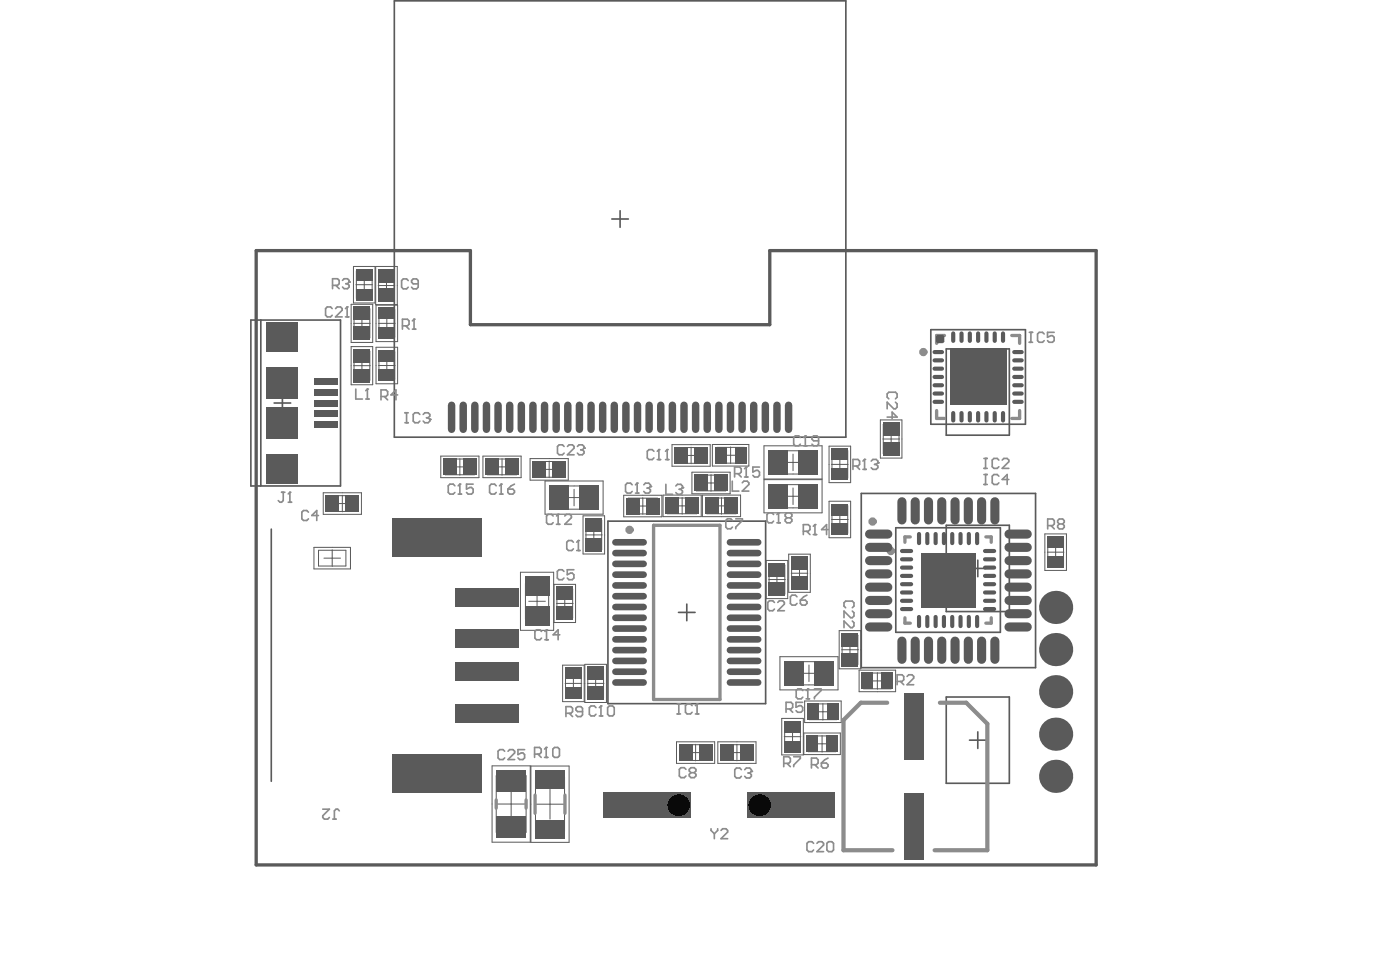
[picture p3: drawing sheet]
<svg xmlns="http://www.w3.org/2000/svg" width="140mm" height="95mm" viewBox="0 0 140 95" stroke-linecap="round" stroke-linejoin="round" font-family="sans-serif">
<g fill="none" stroke="#5a5a5a" stroke-width=".1">
<path d="M35.1 30.4h2.2v3.8h-2.2zM35.1 34.6h2.2v3.9h-2.2zM35.4 26.6h2.1v3.7h-2.1zM35.4 36.5h1.6M35.4 32.3h1.6M35.4 30.9h1.6v2.9h-1.6zM35.4 35.1h1.6v2.9h-1.6zM35.6 28.5h1.7M35.6 27.1h1.6v2.7h-1.6zM36.2 31.5v1.6M36.2 35.7v1.7M36.4 27.6v1.7"/>
<path d="M37.6 26.6h2.1v3.8h-2.1zM37.6 34.7h2.2v3.7h-2.2zM37.6 30.5h2.2v3.6h-2.2zM37.8 28.5h1.7M37.9 36.5h1.6M37.9 32.3h1.6M37.9 27.1h1.6v2.9h-1.6zM37.9 35.2h1.6v2.7h-1.6zM37.9 31h1.6v2.7h-1.6zM38.7 27.7v1.7M38.7 31.5v1.6M38.7 35.7v1.7"/>
<path d="M31.4 54.7h3.7v2.2h-3.7zM31.9 55h2.7v1.6h-2.7zM32.3 49.3h3.9v2.1h-3.9zM32.4 55.8h1.7M32.8 49.5h2.9v1.6h-2.9zM33.2 55v1.6M33.4 50.3h1.7M34.2 49.5v1.7M44.1 45.6h3.8v2.1h-3.8zM44.6 45.9h2.9v1.6h-2.9zM45.2 46.7h1.6M46 45.8v1.7"/>
<path d="M48.3 45.6h3.8v2.1h-3.8zM48.8 45.9h2.9v1.6h-2.9zM49.4 46.7h1.7M50.2 45.8v1.7M52.1 57.2h3.3v5.8h-3.3zM52.6 58.3h2.3v3.6h-2.3zM53 45.8h3.8v2.2h-3.8zM53.5 46.1h2.9v1.6h-2.9zM53.7 59.3v1.6M54.1 46.9h1.7M54.5 48.1h5.8v3.3h-5.8zM54.9 46.1v1.6"/>
<path d="M55.4 58.4h2.2v3.8h-2.2zM55.6 48.6h3.6v2.3h-3.6zM55.7 58.9h1.6v2.9h-1.6zM56.5 59.5v1.6M56.6 49.7h1.7M57.4 48.9v1.7M58.3 51.6h2.2v3.8h-2.2zM58.6 53.5h1.6M58.6 52h1.6v2.9h-1.6zM59.4 52.6v1.7M62.4 49.5h3.8v2.2h-3.8zM62.9 49.8h2.9v1.6h-2.9z"/>
<path d="M63.5 50.6h1.6M64.3 49.7v1.7M66.3 49.5h3.8v2.1h-3.8zM66.8 49.8h2.9v1.5h-2.9zM67.2 44.4h3.8v2.2h-3.8zM67.4 50.6h1.7M67.7 44.7h2.9v1.6h-2.9zM68.2 49.7v1.7M68.3 45.5h1.7M69.1 44.7v1.6M69.2 47.2h3.8v2.2h-3.8zM69.7 47.5h2.9v1.6h-2.9z"/>
<path d="M70.3 49.5h3.8v2.1h-3.8zM70.3 48.3h1.7M70.7 49.8h2.9v1.5h-2.9zM71.1 47.4v1.7M71.3 44.4h3.6v2.2h-3.6zM71.3 50.6h1.7M71.7 44.7h2.8v1.6h-2.8zM72.2 49.7v1.7M72.3 45.5h1.6M73.1 44.7v1.6M76.4 44.6h5.8v3.3h-5.8zM76.4 47.9h5.8v3.4h-5.8z"/>
<path d="M76.6 56h2.2v3.8h-2.2zM76.9 57.9h1.7M76.9 56.5h1.6v2.9h-1.6zM77.5 48.4h3.6v2.4h-3.6zM77.5 45.1h3.6v2.3h-3.6zM77.7 57.1v1.7M78.5 49.6h1.7M78.5 46.2h1.7M78.9 55.4h2.2v3.8h-2.2zM79.2 57.3h1.6M79.2 55.8h1.6v2.9h-1.6zM79.3 45.4v1.6"/>
<path d="M79.3 48.8v1.6M80 56.5v1.6M82.9 44.6h2.2v3.6h-2.2zM82.9 50.1h2.2v3.6h-2.2zM83.2 51.9h1.6M83.2 46.4h1.6M83.2 50.6h1.6v2.7h-1.6zM83.2 45h1.6v2.8h-1.6zM84 45.6v1.6M84 51.1v1.7M88.1 42h2.1v3.8h-2.1zM88.3 43.9h1.7"/>
<path d="M88.4 42.4h1.5v2.9h-1.5zM89.1 43v1.7M104.5 53.4h2.2v3.6h-2.2zM104.8 55.2h1.6M104.8 53.8h1.6v2.8h-1.6zM105.6 54.4v1.6M49.2 76.5h3.8v7.7h-3.8zM49.6 77.5h3v5.7h-3zM51.1 78.9v3M52.9 60.1h1.7M53.1 76.6h3.8v7.6h-3.8zM53.6 77.6h2.9v5.5h-2.9z"/>
<path d="M55 78.9v3M55.7 60.3h1.6M56.3 66.5h2.1v3.6h-2.1zM56.5 68.3h1.7M56.6 66.9h1.6v2.8h-1.6zM57.4 67.5v1.6M58.5 66.4h2.2v3.8h-2.2zM58.8 68.3h1.6M58.8 66.9h1.6v2.9h-1.6zM59.6 67.5v1.6M67.7 74.1h3.8v2.2h-3.8zM68.1 74.4h2.9v1.6h-2.9z"/>
<path d="M68.8 75.2h1.6M69.6 74.4v1.6M71.8 74.1h3.8v2.2h-3.8zM72.3 74.4h2.9v1.6h-2.9zM72.9 75.2h1.7M73.7 74.4v1.6M78 65.6h5.8v3.4h-5.8zM78.2 71.8h2.2v3.7h-2.2zM78.5 73.6h1.6M78.5 72.3h1.6v2.7h-1.6zM79.1 66.1h3.6v2.4h-3.6zM79.3 72.8v1.7"/>
<path d="M80.1 67.3h1.7M80.4 73.3h3.7v2.1h-3.7zM80.5 70.1h3.6v2.1h-3.6zM80.9 73.6h2.7v1.5h-2.7zM80.9 66.5v1.6M81 70.4h2.7v1.5h-2.7zM81.4 74.3h1.7M81.5 71.1h1.7M82.2 73.5v1.7M82.3 70.3v1.7M83.9 63h2.2v3.8h-2.2zM84.2 64.9h1.7"/>
<path d="M84.2 63.5h1.6v2.9h-1.6zM85 64.1v1.7M85.9 67h3.7v2.1h-3.7zM86.4 67.3h2.7v1.5h-2.7zM86.9 68.1h1.7M87.8 67.2v1.7M49.6 80.4h3M53.5 80.4h3"/>
</g>
<g fill="none" stroke="#5a5a5a" stroke-width=".17">
<path d="M39.4 .1h45.2v43.6h-45.2zM26.1 32v16.5l-1 .1v-16.6h9v16.6h-8M28.3 39.5v1.6M61.2 21.9h1.7M62 21.1v1.6M93.1 33h9.5v9.4h-9.5zM94.7 34.9h6.3v8.6h-6.3zM97 39.2h1.6M97 37.7h1.7M97.8 38.4v1.6M97.8 36.8v1.7M27.1 52.9v25.2"/>
<path d="M27.4 40.3h1.7M60.8 52.1h15.8v18.2h-15.8zM86.2 49.3h17.4v17.4h-17.4zM89.6 52.8h10.5v10.4h-10.5zM94 58h1.7M94.7 52.5h6.3v8.6h-6.3zM94.8 57.1v1.7M94.9 57.2v1.7M97 56.8h1.6M97.8 56v1.6M67.9 61.2h1.6M68.7 60.4v1.6"/>
<path d="M94.7 69.7h6.3v8.6h-6.3zM97 74h1.6M97.8 73.1v1.7"/>
</g>
<path d="M25.6 25h21.5v7.5h29.9v-7.5h32.7v61.4h-84.1z" fill="none" stroke="#5a5a5a" stroke-width=".33"/>
<g fill="none" stroke="#8c8c8c" stroke-width=".33">
<path d="M94.5 33.5h-.8v.8M101.2 33.5h.8v.8M65.4 52.5h6.6v17.4h-6.6zM91.1 53.7h-.6v.5M93.7 41v.8h.8M98.6 53.7h.6v.5M102 41v.8h-.8M49.6 79.9v.9M52.6 79.9v.9M53.5 79.5v1.8M56.5 79.5v1.8M90.5 61.7v.6h.6"/>
<path d="M99.2 61.7v.6h-.6"/>
</g>
<path d="M88.8 70.2h-2.7l-1.7 1.8v13h4.9M94 70.2h2.7l2.1 2.1v12.7h-5.3" fill="none" stroke="#8c8c8c" stroke-width=".42"/>
<g fill="none" stroke="#8c8c8c" stroke-width=".17">
<path d="M33.2 30.8l-.1-.1h-.4l-.1 .1v.7l.1 .2h.4l.1-.2M33.3 28.5h.5l.1-.1v-.4l-.1-.1h-.5v1M33.6 30.8l.1-.1h.4l.1 .1v.2l-.6 .7h.6M33.6 28.5l.3 .4M34.3 28l.1-.1h.4l.1 .1v.2M34.6 31.7h.3M34.6 28.4h.2M34.7 30.7h.1M34.7 30.7v1M34.7 30.7l-.1 .1M34.8 28.4l.1 .1v.2l-.1 .2h-.4l-.1-.2M34.9 28.2h.1"/>
<path d="M34.9 28.2l-.1 .2M35.6 38.9v1h.7M36.6 39.9h.3M36.8 38.9h.1M36.8 38.9v1M36.8 38.9l-.2 .2M38.1 39.6h.5l.2-.1v-.4l-.2-.1h-.5v1M38.4 39.6l.4 .4M39.8 39.5h-.7l.5-.5v1M40.3 32.6h.5l.1-.2v-.3l-.1-.2h-.5v1M40.6 32.6l.3 .3M40.8 28l-.1-.1h-.4l-.1 .1v.7l.1 .2h.4l.1-.2"/>
<path d="M41.3 32.9h.3M41.4 31.9h.1M41.4 31.9l-.1 .2M41.4 31.9v1M41.8 28.4h-.5l-.1-.2v-.2l.1-.1h.4l.1 .1v.7l-.1 .2h-.4l-.1-.2M88.9 39.9l-.2-.2v-.3l.2-.2h.7l.1 .2v.3l-.1 .2M103 33.2h.3M103 34.2h.3M103.1 33.2v1M104.5 33.4l-.2-.2h-.3l-.2 .2v.6l.2 .2h.3l.2-.2M105.5 33.2h-.7v.5l.3-.2h.2l.2 .2v.3l-.2 .2h-.3l-.2-.2M28.2 49.2h.3"/>
<path d="M28.3 49.2v.8l-.1 .2h-.2l-.2-.2M28.8 50.2h.4M29 49.2h.1M29 49.2v1M29 49.2l-.2 .2M30.9 51.2l-.2-.2h-.3l-.2 .2v.7l.2 .1h.3l.2-.1M31.9 51.5h-.7l.5-.5v1M40.5 42.3h.3M40.5 41.3h.3M40.7 41.3v1M42 41.4l-.2-.1h-.3l-.2 .1v.7l.2 .2h.3l.2-.2M42.3 41.4l.2-.1h.3l.2 .1v.2l-.2 .2"/>
<path d="M42.7 41.8h.1M42.8 41.8l.2 .1M43 41.9h.1M43 41.9v.2l-.2 .2h-.3l-.2-.2M45.5 48.6l-.2-.2h-.3l-.2 .2v.6l.2 .2h.3l.2-.2M45.8 49.4h.4M46 48.4h.1M46 48.4v1M46 48.4l-.2 .2M47.3 48.4h-.6v.5l.3-.2h.2l.1 .2v.3l-.1 .2h-.4l-.1-.2M49.6 48.6l-.1-.2h-.4l-.1 .2v.6l.1 .2h.4l.1-.2M50 49.4h.3"/>
<path d="M50.1 48.4h.1M50.1 48.4v1M50.1 48.4l-.1 .2M50.8 48.9h.5l.2 .2v.1l-.2 .2h-.3l-.2-.2zM51.5 48.4l-.4 .2-.3 .3M55.3 51.6l-.1-.2h-.4l-.1 .2v.6l.1 .2h.4l.1-.2M55.7 52.4h.3M55.8 51.4h.1M55.8 51.4v1M55.8 51.4l-.1 .2M56.4 57.1l-.2-.2h-.3l-.1 .2v.7l.1 .1h.3l.2-.1M56.4 44.6l-.1-.1h-.4l-.1 .1v.7l.1 .2h.4l.1-.2"/>
<path d="M56.5 51.6l.2-.2h.3l.2 .2v.1l-.7 .7h.7M56.8 44.6l.1-.1h.4l.1 .1v.2l-.6 .7h.6M57.4 54.2l-.2-.2h-.3l-.2 .2v.7l.2 .1h.3l.2-.1M57.4 56.9h-.7v.5l.5-.1 .2 .1v.4l-.2 .1h-.3l-.2-.1M57.7 55h.3M57.8 44.6l.1-.1h.4l.1 .1v.2M57.9 54h.1M57.9 54v1M57.9 54l-.2 .2M58.1 45h.2M58.3 45l.1 .1v.2l-.1 .2h-.4l-.1-.2M58.4 44.8h.1"/>
<path d="M58.4 44.8l-.1 .2M63.2 48.5l-.1-.2h-.4l-.1 .2v.6l.1 .2h.4l.1-.2M63.6 49.3h.3M63.7 48.3h.1M63.7 48.3v1M63.7 48.3l-.1 .2M64.4 48.5l.2-.2h.3l.2 .2v.1M64.7 48.8h.2M64.9 48.8l.2 .2v.1l-.2 .2h-.3l-.2-.2M65.1 48.6h.1M65.1 48.6l-.2 .2M65.4 45.1l-.1-.2h-.4l-.1 .2v.7l.1 .1h.4l.1-.1"/>
<path d="M65.7 45.9h.4M65.9 44.9h.1M65.9 44.9v1M65.9 44.9l-.2 .2M66.6 45.9h.3M66.6 48.4v1h.7M66.7 44.9h.1M66.7 44.9v1M66.7 44.9l-.1 .2M67.6 48.6l.2-.2h.3l.2 .2v.1M67.9 48.9h.2M68.1 48.9l.2 .2v.1l-.2 .2h-.3l-.2-.2"/>
<path d="M68.3 48.7h.1M68.3 48.7l-.2 .2M73.3 48.1v1h.6M73.3 52l-.2-.1h-.3l-.2 .1v.7l.2 .1h.3l.2-.1M73.5 47.3h.5l.2-.1v-.4l-.2-.1h-.5v1M73.6 51.9h.7v.1l-.7 .7v.1M73.8 47.3l.4 .4M74.3 48.3l.1-.2h.3l.2 .2v.1l-.6 .7h.6M74.5 47.7h.3M74.6 46.7h.1M74.6 46.7v1M74.6 46.7l-.1 .1"/>
<path d="M76 46.7h-.7v.5l.3-.2h.2l.2 .2v.3l-.2 .2h-.3l-.2-.2M77.4 51.4l-.2-.1h-.3l-.2 .1v.7l.2 .2h.3l.2-.2M77.7 52.3h.4M77.9 51.3h.1M77.9 51.3v1M77.9 51.3l-.2 .1M78.7 51.8l-.1-.2v-.2l.1-.1h.4l.1 .1v.2l-.1 .2M78.7 51.8l-.1 .1v.2l.1 .2h.4l.1-.2v-.2l-.1-.1M78.7 51.8h.4M79.7 59.6l-.1-.1h-.4l-.1 .1v.7l.1 .2h.4l.1-.2M80.1 60h.5l.1 .1v.2l-.1 .2h-.4l-.1-.2zM80.1 43.7l-.2-.1h-.3l-.2 .1v.7l.2 .2h.3l.2-.2"/>
<path d="M80.4 53.1h.5l.1-.2v-.3l-.1-.2h-.5v1M80.4 44.6h.3M80.6 43.6h.1M80.6 43.6v1M80.6 43.6l-.2 .1M80.7 53.1l.3 .3M80.7 59.5l-.3 .1-.3 .4M81.4 53.4h.3M81.5 52.4h.1M81.5 52.4v1M81.5 52.4l-.1 .2M81.9 44.1h-.5l-.2-.2v-.2l.2-.1h.3l.2 .1v.7l-.2 .2h-.3l-.2-.2"/>
<path d="M82.9 52.9h-.7l.5-.5v1M85.3 46.6h.5l.2-.2v-.3l-.2-.2h-.5v1M85.7 46.6l.3 .3M86.3 46.9h.4M86.5 45.9h.1M86.5 45.9v1M86.5 45.9l-.2 .2M87.2 46.1l.1-.2h.4l.1 .2v.1M87.5 46.4h.2M87.7 46.4l.1 .2v.1l-.1 .2h-.4l-.1-.2M87.8 46.2h.1M87.8 46.2l-.1 .2"/>
<path d="M88.7 41.7h1l-.5-.5v.7M89.6 40.2l.1 .2v.3l-.1 .2h-.2l-.7-.7v.7M98.4 47.4h.4M98.4 48.4h.4M98.4 45.8h.4M98.4 46.8h.4M98.6 45.8v1M98.6 47.4v1M99.9 46l-.1-.2h-.4l-.1 .2v.6l.1 .2h.4l.1-.2M99.9 47.6l-.1-.2h-.4l-.1 .2v.7l.1 .1h.4l.1-.1M100.3 46l.1-.2h.4l.1 .2v.2l-.6 .6h.6M100.9 47.9h-.6l.5-.5v1"/>
<path d="M104.8 52.5h.5l.2-.1v-.4l-.2-.1h-.5v1M105.1 52.5l.4 .4M106 52.4l-.2-.2v-.2l.2-.1h.3l.2 .1v.2l-.2 .2M106 52.4l-.2 .1v.2l.2 .2h.3l.2-.2v-.2l-.2-.1M106 52.4h.3M50.5 75.1l-.2-.2h-.3l-.2 .2v.7l.2 .1h.3l.2-.1M50.8 75.1l.2-.2h.3l.2 .2v.2l-.7 .6h.7M52.5 74.9h-.7v.5l.3-.1h.2l.2 .1v.4l-.2 .1h-.3l-.2-.1M53.5 75.4h.5l.1-.2v-.3l-.1-.2h-.5v1M53.8 75.4l.3 .3M54.2 63.1l-.2-.2h-.3l-.2 .2v.7l.2 .1h.3l.2-.1M54.5 75.7h.3"/>
<path d="M54.5 63.9h.3M54.6 74.7h.1M54.6 74.7v1M54.6 74.7l-.1 .2M54.7 62.9h.1M54.7 62.9v1M54.7 62.9l-.2 .2M55.3 74.9l.2-.2h.3l.2 .2v.6l-.2 .2h-.3l-.2-.2zM56 63.4h-.7l.5-.5v1M56.6 71.3h.5l.2-.2v-.3l-.2-.2h-.5v1M56.9 71.3l.4 .3M58.3 71.1h-.5l-.2-.1v-.2l.2-.2h.3l.2 .2v.7l-.2 .1h-.3l-.2-.1"/>
<path d="M59.6 70.7l-.1-.1h-.4l-.1 .1v.7l.1 .2h.4l.1-.2M60 71.6h.3M60.1 70.6h.1M60.1 70.6v1M60.1 70.6l-.1 .1M60.8 70.7l.1-.1h.4l.1 .1v.7l-.1 .2h-.4l-.1-.2zM67.7 70.4h.4M67.7 71.4h.4M67.9 70.4v1M68.6 76.9l-.1-.2h-.4l-.1 .2v.7l.1 .1h.4l.1-.1M69.1 77.2l-.1-.1v-.2l.1-.2h.4l.1 .2v.2l-.1 .1M69.1 77.2l-.1 .2v.2l.1 .1h.4l.1-.1v-.2l-.1-.2"/>
<path d="M69.1 77.2h.4M69.2 70.5l-.1-.1h-.4l-.1 .1v.7l.1 .2h.4l.1-.2M69.6 71.4h.3M69.7 70.4h.1M69.7 70.4v1M69.7 70.4l-.1 .1M74.2 76.9l-.2-.1h-.3l-.2 .1v.7l.2 .2h.3l.2-.2M74.5 76.9l.2-.1h.3l.2 .1v.2M74.8 77.3h.2M75 77.3l.2 .1v.2l-.2 .2h-.3l-.2-.2M75.2 77.1h.1M75.2 77.1l-.2 .2"/>
<path d="M77.5 60.2l-.2-.2h-.3l-.2 .2v.7l.2 .1h.3l.2-.1M77.8 60.2l.2-.2h.3l.2 .2v.2l-.7 .6h.7M78.4 76.3h.5l.2-.2v-.3l-.2-.2h-.5v1M78.6 70.9h.5l.2-.2v-.3l-.2-.2h-.5v1M78.7 76.3l.4 .3M79 70.9l.3 .3M79.4 75.6h.7v.2l-.7 .7v.1M80.3 70.2h-.7v.5l.5-.2 .2 .2v.3l-.2 .2h-.3l-.2-.2M80.3 69l-.2-.1h-.3l-.2 .1v.7l.2 .1h.3l.2-.1M80.6 69.8h.4M80.8 68.9h.1M80.8 68.9v.9"/>
<path d="M80.8 68.9l-.2 .1M81.2 76.4h.5l.1-.1v-.4l-.1-.1h-.5v1M81.5 68.9h.6v.1l-.6 .7v.1M81.5 76.4l.3 .4M82.2 76.3h.5l.1 .1v.2l-.1 .2h-.4l-.1-.2zM82.8 75.8l-.3 .1-.3 .4M84.6 60.7l-.2-.1v-.4l.2-.1h.7l.1 .1v.4l-.1 .1M85.3 61.1l.1 .1v.4l-.1 .1h-.2l-.7-.6v.6M85.3 62.1l.1 .1v.4l-.1 .1h-.2l-.7-.6v.6M89.7 68.1h.5l.2-.2v-.3l-.2-.2h-.5v1M90.1 68.1l.3 .3M90.7 67.6l.2-.2h.3l.2 .2v.2l-.7 .6h.7"/>
<path d="M32.3 80.9h.7l-.7 .6v.2l.2 .2h.3l.2-.2M33.3 81.9h.3M33.9 81l-.1-.1h-.2l-.2 .1v.9M71.1 82.8v.2l.4 .3M71.5 83.3v.5M71.8 82.8v.2l-.3 .3M72.1 83l.2-.2h.3l.2 .2v.2l-.7 .6h.7M81.4 84.3l-.2-.2h-.3l-.2 .2v.7l.2 .1h.3l.2-.1M81.7 84.3l.2-.2h.3l.2 .2v.2l-.7 .6h.7M82.7 84.3l.2-.2h.3l.2 .2v.7l-.2 .1h-.3l-.2-.1z"/>
</g>
<g fill="none" stroke="#8c8c8c" stroke-width=".41">
<circle cx="92.4" cy="35.2" r=".21"/>
<circle cx="63" cy="53" r=".21"/>
<circle cx="87.3" cy="52.1" r=".21"/>
<circle cx="89.1" cy="55.1" r=".21"/>
</g>
<g fill="#5a5a5a">
<path d="M60.3 79.2h8.8v2.5h-8.8z"/>
<path d="M74.7 79.2h8.8v2.5h-8.8z"/>
</g>
<g fill="#000">
<circle cx="67.8" cy="80.5" r="1.08"/>
<circle cx="75.9" cy="80.5" r="1.08"/>
</g>
<g fill="none" stroke="#5a5a5a" stroke-width=".41">
<path d="M101.5 39.3h.7M101.5 38.5h.7M101.5 37.7h.7M101.5 36h.7M101.5 35.2h.7M95.4 41.3v.7M96.2 41.3v.7M97.8 41.3v.7M98.5 57.6h1M98.5 58.4h1M98.5 59.2h1M98.5 55.1h1"/>
<path d="M98.5 55.9h1M98.7 41.3v.7M99.5 41.3v.7M91.9 61.7v.9M92.8 61.7v.9M94.4 61.7v.9M95.3 61.7v.9M96.1 61.7v.9M96.9 61.7v.9M97.7 61.7v.9M98.5 60.9h1"/>
</g>
<g fill="#5a5a5a">
<path d="M88.2 67.2h1.1v1.7h-1.1z" fill-rule="evenodd"/>
<path d="M88.3 44.2h1.7v1.3h-1.7z" fill-rule="evenodd"/>
<path d="M84.2 65.3h1.7v1.3h-1.7z" fill-rule="evenodd"/>
<path d="M78.5 74h1.6v1.2h-1.6z" fill-rule="evenodd"/>
<path d="M78.5 72.1h1.6v1.1h-1.6z" fill-rule="evenodd"/>
<path d="M74.1 74.4h1.3v1.6h-1.3z" fill-rule="evenodd"/>
<path d="M72.1 74.4h1.3v1.6h-1.3z" fill-rule="evenodd"/>
<path d="M71.5 47.4h1.3v1.7h-1.3z" fill-rule="evenodd"/>
<path d="M71.5 44.7h1.2v1.6h-1.2z" fill-rule="evenodd"/>
<path d="M67.9 74.4h1.4v1.6h-1.4z" fill-rule="evenodd"/>
<path d="M67.5 44.7h1.3v1.6h-1.3z" fill-rule="evenodd"/>
<path d="M37.9 36.9h1.6v1.2h-1.6z" fill-rule="evenodd"/>
<path d="M37.9 35h1.6v1.1h-1.6z" fill-rule="evenodd"/>
<path d="M37.9 30.7h1.6v1.2h-1.6z" fill-rule="evenodd"/>
<path d="M37.8 26.9h1.7v1.3h-1.7z" fill-rule="evenodd"/>
<path d="M104.8 53.6h1.6v1.2h-1.6z" fill-rule="evenodd"/>
<path d="M104.8 55.6h1.6v1.2h-1.6z" fill-rule="evenodd"/>
</g>
<g fill="none" stroke="#5a5a5a" stroke-width=".41">
<path d="M95.4 33.3v.8M96.2 33.3v.8M97.8 33.3v.8M98.7 33.3v.8M99.5 33.3v.8M101.5 36.8h.7M91.9 53.4v.9M92.8 53.4v.9M94.4 53.4v.9M95.3 53.4v.9M96.1 53.4v.9M96.9 53.4v.9"/>
<path d="M97.7 53.4v.9M98.5 56.7h1M101.5 40.2h.7M98.5 60h1"/>
</g>
<path d="M91.6 50.1v1.9M92.9 50.1v1.9M95.5 50.1v1.9M98.2 50.1v1.9M99.5 50.1v1.9M91.6 64.1v1.8M92.9 64.1v1.8M95.5 64.1v1.8M98.2 64.1v1.8M99.5 64.1v1.8" fill="none" stroke="#5a5a5a" stroke-width=".91"/>
<g fill="#5a5a5a">
<path d="M88.3 42.2h1.7v1.3h-1.7z" fill-rule="evenodd"/>
<path d="M84.2 63.3h1.7v1.3h-1.7z" fill-rule="evenodd"/>
<path d="M80.7 73.5h1.1v1.7h-1.1z" fill-rule="evenodd"/>
<path d="M81.5 66.1h1.9v2.4h-1.9z" fill-rule="evenodd"/>
</g>
<path d="M75.4 40.5v2.4M77.7 40.5v2.4M78.9 40.5v2.4" fill="none" stroke="#5a5a5a" stroke-width=".75"/>
<path d="M70.5 49.7h1.3v1.7h-1.3z" fill-rule="evenodd" fill="#5a5a5a"/>
<path d="M71.9 40.5v2.4M73.1 40.5v2.4" fill="none" stroke="#5a5a5a" stroke-width=".75"/>
<path d="M68.6 49.7h1.3v1.7h-1.3z" fill-rule="evenodd" fill="#5a5a5a"/>
<path d="M68.4 40.5v2.4M69.6 40.5v2.4" fill="none" stroke="#5a5a5a" stroke-width=".75"/>
<path d="M64.6 49.7h1.4v1.7h-1.4z" fill-rule="evenodd" fill="#5a5a5a"/>
<path d="M61.5 40.5v2.4M62.6 40.5v2.4M64.9 40.5v2.4M66.1 40.5v2.4" fill="none" stroke="#5a5a5a" stroke-width=".75"/>
<path d="M58 48.5h1.9v2.4h-1.9z" fill-rule="evenodd" fill="#5a5a5a"/>
<path d="M58 40.5v2.4M59.1 40.5v2.4" fill="none" stroke="#5a5a5a" stroke-width=".75"/>
<path d="M55.3 46.1h1.3v1.6h-1.3z" fill-rule="evenodd" fill="#5a5a5a"/>
<path d="M54.5 40.5v2.4M55.6 40.5v2.4" fill="none" stroke="#5a5a5a" stroke-width=".75"/>
<path d="M50.6 45.8h1.3v1.7h-1.3z" fill-rule="evenodd" fill="#5a5a5a"/>
<path d="M51 40.5v2.4M52.2 40.5v2.4" fill="none" stroke="#5a5a5a" stroke-width=".75"/>
<path d="M48.6 45.8h1.3v1.7h-1.3z" fill-rule="evenodd" fill="#5a5a5a"/>
<path d="M47.5 40.5v2.4M48.7 40.5v2.4" fill="none" stroke="#5a5a5a" stroke-width=".75"/>
<path d="M44.3 45.8h1.4v1.7h-1.4z" fill-rule="evenodd" fill="#5a5a5a"/>
<path d="M45.2 40.5v2.4" fill="none" stroke="#5a5a5a" stroke-width=".75"/>
<g fill="#5a5a5a">
<path d="M37.9 32.7h1.6v1.2h-1.6z" fill-rule="evenodd"/>
<path d="M37.8 28.9h1.7v1.3h-1.7z" fill-rule="evenodd"/>
<path d="M34.6 49.5h1.3v1.7h-1.3z" fill-rule="evenodd"/>
<path d="M80.7 70.3h1.2v1.7h-1.2z" fill-rule="evenodd"/>
</g>
<path d="M100.9 58.7h1.9M100.9 54.7h1.9M100.9 56h1.9M100.9 61.3h1.9M100.9 62.7h1.9" fill="none" stroke="#5a5a5a" stroke-width=".91"/>
<path d="M97 41.3v.7M100.3 41.3v.7" fill="none" stroke="#5a5a5a" stroke-width=".41"/>
<path d="M86.2 67.2h1.2v1.7h-1.2z" fill-rule="evenodd" fill="#5a5a5a"/>
<path d="M87 58.7h1.8M87 56h1.8M87 54.7h1.8M87 62.7h1.8M87 61.3h1.8" fill="none" stroke="#5a5a5a" stroke-width=".91"/>
<path d="M90.2 59.2h.9M90.2 58.4h.9M90.2 57.6h.9M90.2 55.9h.9M90.2 55.1h.9M90.2 60.9h.9M93.6 61.7v.9" fill="none" stroke="#5a5a5a" stroke-width=".41"/>
<g fill="#5a5a5a">
<path d="M83.2 50.3h1.6v1.2h-1.6z" fill-rule="evenodd"/>
<path d="M83.2 44.8h1.6v1.2h-1.6z" fill-rule="evenodd"/>
</g>
<path d="M93.5 37.7h.7M93.5 38.5h.7M93.5 39.3h.7M93.5 35.2h.7M93.5 36h.7" fill="none" stroke="#5a5a5a" stroke-width=".41"/>
<path d="M69.9 74.4h1.3v1.6h-1.3z" fill-rule="evenodd" fill="#5a5a5a"/>
<path d="M73 59.6h2.8M73 58.5h2.8M73 57.4h2.8M73 68.2h2.8M73 66.1h2.8M73 65h2.8M73 62.8h2.8M73 61.7h2.8" fill="none" stroke="#5a5a5a" stroke-width=".66"/>
<g fill="#5a5a5a">
<path d="M79.2 57.6h1.6v1.4h-1.6z" fill-rule="evenodd"/>
<path d="M76.9 58.3h1.7v1.3h-1.7z" fill-rule="evenodd"/>
</g>
<path d="M73 56.4h2.8M73 55.3h2.8M73 54.2h2.8" fill="none" stroke="#5a5a5a" stroke-width=".66"/>
<g fill="#5a5a5a">
<path d="M69.5 47.4h1.3v1.7h-1.3z" fill-rule="evenodd"/>
<path d="M69.5 44.7h1.3v1.6h-1.3z" fill-rule="evenodd"/>
<path d="M73.5 44.7h1.2v1.6h-1.2z" fill-rule="evenodd"/>
<path d="M56.5 68.7h1.7v1.2h-1.7z" fill-rule="evenodd"/>
<path d="M58.8 68.6h1.6v1.4h-1.6z" fill-rule="evenodd"/>
</g>
<path d="M61.6 68.2h2.8M61.6 66.1h2.8M61.6 65h2.8" fill="none" stroke="#5a5a5a" stroke-width=".66"/>
<path d="M55.7 60.6h1.6v1.4h-1.6z" fill-rule="evenodd" fill="#5a5a5a"/>
<path d="M61.6 62.8h2.8M61.6 61.7h2.8" fill="none" stroke="#5a5a5a" stroke-width=".66"/>
<path d="M55.7 58.7h1.6v1.3h-1.6z" fill-rule="evenodd" fill="#5a5a5a"/>
<path d="M61.6 59.6h2.8M61.6 58.5h2.8M61.6 57.4h2.8" fill="none" stroke="#5a5a5a" stroke-width=".66"/>
<path d="M58.6 53.8h1.6v1.3h-1.6z" fill-rule="evenodd" fill="#5a5a5a"/>
<path d="M61.6 56.4h2.8M61.6 55.3h2.8M61.6 54.2h2.8" fill="none" stroke="#5a5a5a" stroke-width=".66"/>
<g fill="#5a5a5a">
<path d="M58.6 51.8h1.6v1.3h-1.6z" fill-rule="evenodd"/>
<path d="M52.5 60.6h2.4v1.9h-2.4z" fill-rule="evenodd"/>
<path d="M52.5 57.7h2.4v1.9h-2.4z" fill-rule="evenodd"/>
<path d="M31.5 41h2.3v.7h-2.3z" fill-rule="evenodd"/>
<path d="M31.5 42.1h2.3v.7h-2.3z" fill-rule="evenodd"/>
<path d="M31.5 37.8h2.3v.7h-2.3z" fill-rule="evenodd"/>
<path d="M31.5 38.9h2.3v.6h-2.3z" fill-rule="evenodd"/>
<path d="M35.4 36.9h1.6v1.3h-1.6z" fill-rule="evenodd"/>
<path d="M35.4 34.9h1.6v1.3h-1.6z" fill-rule="evenodd"/>
<path d="M35.4 30.7h1.6v1.3h-1.6z" fill-rule="evenodd"/>
<path d="M35.6 26.9h1.7v1.1h-1.7z" fill-rule="evenodd"/>
</g>
<g fill="#5a5a5a">
<circle cx="105.6" cy="77.6" r="1.66"/>
<circle cx="105.6" cy="60.7" r="1.66"/>
<circle cx="105.6" cy="69.1" r="1.66"/>
<circle cx="105.6" cy="64.9" r="1.66"/>
</g>
<path d="M96.9 50.1v1.9M100.9 53.4h1.9M100.9 57.4h1.9M96.9 64.1v1.8M100.9 60h1.9" fill="none" stroke="#5a5a5a" stroke-width=".91"/>
<path d="M97 33.3v.8M100.3 33.3v.8" fill="none" stroke="#5a5a5a" stroke-width=".41"/>
<path d="M82.7 73.5h1.1v1.7h-1.1z" fill-rule="evenodd" fill="#5a5a5a"/>
<path d="M87 57.4h1.8M87 53.4h1.8M90.2 50.1v1.9M94.2 50.1v1.9M87 60h1.8M90.2 64.1v1.8M94.2 64.1v1.8" fill="none" stroke="#5a5a5a" stroke-width=".91"/>
<path d="M90.2 56.7h.9M93.6 53.4v.9M90.2 60h.9" fill="none" stroke="#5a5a5a" stroke-width=".41"/>
<g fill="#5a5a5a">
<path d="M83.2 52.3h1.6v1.2h-1.6z" fill-rule="evenodd"/>
<path d="M83.2 46.8h1.6v1.2h-1.6z" fill-rule="evenodd"/>
</g>
<path d="M93.5 36.8h.7M93.5 40.2h.7" fill="none" stroke="#5a5a5a" stroke-width=".41"/>
<path d="M93.6 33.7l.2-.2h.5l.2 .2v.4l-.2 .2h-.5l-.2-.2z" fill-rule="evenodd" fill="#5a5a5a"/>
<g fill="#5a5a5a">
<path d="M93.6 33.7h.2zM93.7 33.5h.1v.2h-.2z"/>
<path d="M93.8 34.1v.2zM93.6 34.1h.2v.2l-.1-.1z"/>
<path d="M94.3 34.1h.2zM94.3 34.1h.2l-.1 .1-.1 .1z"/>
<path d="M94.3 33.5v.2zM94.3 33.5h.1l.1 .2h-.2z"/>
</g>
<path d="M73 67.1h2.8M73 63.9h2.8M73 60.7h2.8" fill="none" stroke="#5a5a5a" stroke-width=".66"/>
<g fill="#5a5a5a">
<path d="M78.5 66.1h1.9v2.4h-1.9z" fill-rule="evenodd"/>
<path d="M72.5 49.7h1.3v1.7h-1.3z" fill-rule="evenodd"/>
<path d="M79.2 55.6h1.6v1.4h-1.6z" fill-rule="evenodd"/>
<path d="M76.9 56.3h1.7v1.3h-1.7z" fill-rule="evenodd"/>
<path d="M79.9 48.4h1.9v2.4h-1.9z" fill-rule="evenodd"/>
<path d="M76.9 48.4h1.9v2.4h-1.9z" fill-rule="evenodd"/>
</g>
<path d="M70.8 40.5v2.4M74.2 40.5v2.4M76.6 40.5v2.4" fill="none" stroke="#5a5a5a" stroke-width=".75"/>
<g fill="#5a5a5a">
<path d="M56.5 66.7h1.7v1.2h-1.7z" fill-rule="evenodd"/>
<path d="M58.8 66.6h1.6v1.4h-1.6z" fill-rule="evenodd"/>
</g>
<path d="M61.6 67.1h2.8M61.6 63.9h2.8M61.6 60.7h2.8" fill="none" stroke="#5a5a5a" stroke-width=".66"/>
<g fill="#5a5a5a">
<path d="M62.6 49.7h1.4v1.7h-1.4z" fill-rule="evenodd"/>
<path d="M66.6 49.7h1.3v1.7h-1.3z" fill-rule="evenodd"/>
</g>
<path d="M56.8 40.5v2.4M60.3 40.5v2.4M63.8 40.5v2.4M67.3 40.5v2.4" fill="none" stroke="#5a5a5a" stroke-width=".75"/>
<g fill="#5a5a5a">
<path d="M49.6 77h3v2.1h-3z" fill-rule="evenodd"/>
<path d="M49.6 81.6h3v2.2h-3z" fill-rule="evenodd"/>
<path d="M45.6 66.2h6.3v1.9h-6.3z" fill-rule="evenodd"/>
<path d="M45.6 62.9h6.3v1.8h-6.3z" fill-rule="evenodd"/>
<path d="M45.6 58.8h6.3v1.8h-6.3z" fill-rule="evenodd"/>
<path d="M46.3 45.8h1.4v1.7h-1.4z" fill-rule="evenodd"/>
<path d="M53.3 46.1h1.3v1.6h-1.3z" fill-rule="evenodd"/>
</g>
<path d="M46.3 40.5v2.4M49.8 40.5v2.4M53.3 40.5v2.4" fill="none" stroke="#5a5a5a" stroke-width=".75"/>
<g fill="#5a5a5a">
<path d="M32.6 49.5h1.3v1.7h-1.3z" fill-rule="evenodd"/>
<path d="M31.5 39.9h2.3v.7h-2.3z" fill-rule="evenodd"/>
<path d="M35.4 32.7h1.6v1.3h-1.6z" fill-rule="evenodd"/>
<path d="M35.6 28.9h1.7v1.1h-1.7z" fill-rule="evenodd"/>
<path d="M82.7 70.3h1.2v1.7h-1.2z" fill-rule="evenodd"/>
<path d="M90.4 79.3h2v6.6h-2z" fill-rule="evenodd"/>
<path d="M90.4 69.3h2v6.6h-2z" fill-rule="evenodd"/>
<path d="M79.9 45h1.9v2.4h-1.9z" fill-rule="evenodd"/>
<path d="M76.9 45h1.9v2.4h-1.9z" fill-rule="evenodd"/>
<path d="M45.6 70.4h6.3v1.8h-6.3z" fill-rule="evenodd"/>
<path d="M95 34.9h5.7v5.6h-5.7z" fill-rule="evenodd"/>
<path d="M39.3 75.4h8.9v3.8h-8.9z" fill-rule="evenodd"/>
<path d="M53.5 77h3v1.8h-3z" fill-rule="evenodd"/>
<path d="M53.5 82h3v1.8h-3z" fill-rule="evenodd"/>
<path d="M39.3 51.8h8.9v3.8h-8.9z" fill-rule="evenodd"/>
<path d="M55 48.5h1.9v2.4h-1.9z" fill-rule="evenodd"/>
<path d="M26.7 45.4h3.1v3h-3.1z" fill-rule="evenodd"/>
<path d="M26.7 36.7h3.1v3.2h-3.1z" fill-rule="evenodd"/>
<path d="M26.7 32.2h3.1v2.9h-3.1z" fill-rule="evenodd"/>
<path d="M26.7 40.7h3.1v3.1h-3.1z" fill-rule="evenodd"/>
<path d="M92.1 55.2h5.5v5.5h-5.5z" fill-rule="evenodd"/>
</g>
<circle cx="105.6" cy="73.4" r="1.66" fill="#5a5a5a"/>
</svg>
